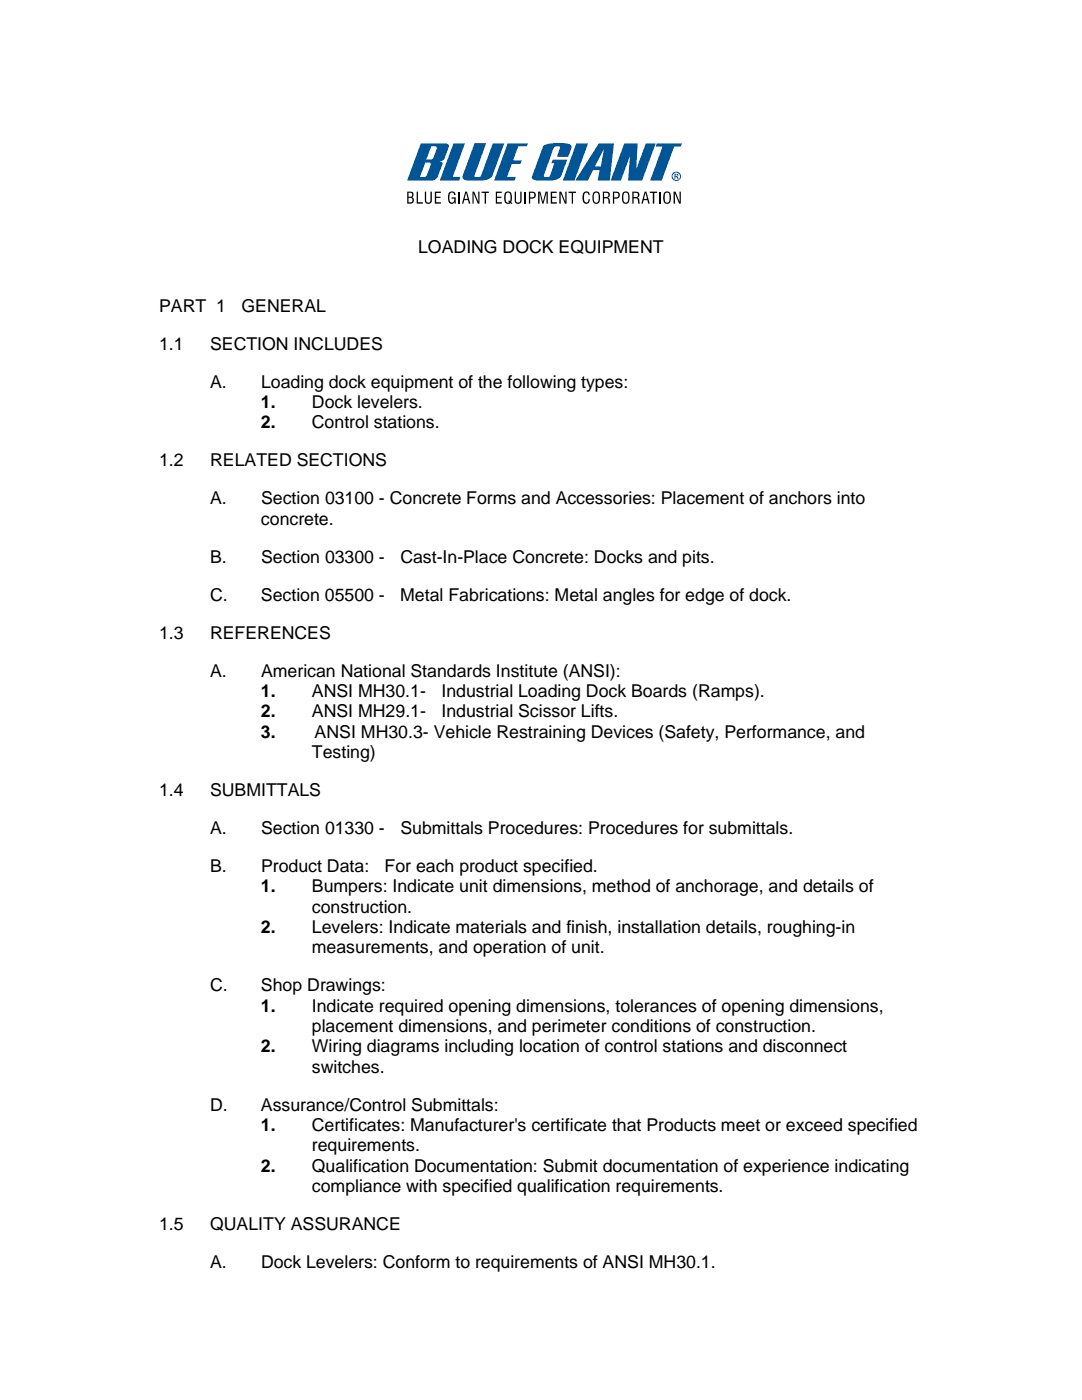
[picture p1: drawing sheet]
<svg xmlns="http://www.w3.org/2000/svg" width="216mm" height="279mm" viewBox="0 0 216 279" stroke-linecap="round" stroke-linejoin="round" font-family="sans-serif">
<defs><g id="words">
<g font-size="3.5">
<text x="83.4" y="50.6">LOADING DOCK EQUIPMENT</text>
<text x="31.7" y="62.2">PART 1</text>
<text x="48.2" y="62.2">GENERAL</text>
<text x="31.7" y="69.8">1.1</text>
<text x="41.9" y="69.8">SECTION INCLUDES</text>
<text x="41.9" y="77.4">A.</text>
<text x="52.1" y="77.4">Loading dock equipment of the following types:</text>
<text x="52.1" y="81.4">1.</text>
<text x="62.2" y="81.4">Dock levelers.</text>
<text x="52.1" y="85.5">2.</text>
<text x="62.2" y="85.5">Control stations.</text>
<text x="31.8" y="93.1">1.2</text>
<text x="41.9" y="93.1">RELATED SECTIONS</text>
<text x="41.9" y="100.7">A.</text>
<text x="52.1" y="100.7">Section 03100 - Concrete Forms and Accessories: Placement of anchors into</text>
<text x="52.1" y="104.7">concrete.</text>
<text x="41.9" y="112.3">B.</text>
<text x="52.1" y="112.3">Section 03300 -</text>
<text x="79.9" y="112.3">Cast-In-Place Concrete: Docks and pits.</text>
<text x="41.9" y="119.9">C.</text>
<text x="52.1" y="119.9">Section 05500 -</text>
<text x="79.9" y="119.9">Metal Fabrications: Metal angles for edge of dock.</text>
<text x="31.8" y="127.5">1.3</text>
<text x="41.9" y="127.5">REFERENCES</text>
<text x="41.9" y="135.1">A.</text>
<text x="52.1" y="135.1">American National Standards Institute (ANSI):</text>
<text x="52.1" y="143.2">2.</text>
<text x="52.1" y="139.1">1.</text>
<text x="62.2" y="143.2">ANSI MH29.1-</text>
<text x="62.2" y="139.1">ANSI MH30.1-</text>
<text x="88.1" y="139.1">Industrial Loading Dock Boards (Ramps).</text>
<text x="88.1" y="143.2">Industrial Scissor Lifts.</text>
<text x="52.1" y="147.2">3.</text>
<text x="62.8" y="147.2">ANSI MH30.3- Vehicle Restraining Devices (Safety, Performance, and</text>
<text x="62.2" y="151.3">Testing)</text>
<text x="31.7" y="158.9">1.4</text>
<text x="41.9" y="158.9">SUBMITTALS</text>
<text x="41.9" y="166.5">A.</text>
<text x="52.1" y="166.5">Section 01330 -</text>
<text x="79.9" y="166.5">Submittals Procedures: Procedures for submittals.</text>
<text x="41.9" y="174">B.</text>
<text x="52.1" y="178.1">1.</text>
<text x="52.1" y="174">Product Data:</text>
<text x="62.2" y="178.1">Bumpers: Indicate unit dimensions, method of anchorage, and details of</text>
<text x="76.7" y="174">For each product specified.</text>
<text x="62.2" y="182.1">construction.</text>
<text x="52.1" y="186.2">2.</text>
<text x="62.2" y="190.3">measurements, and operation of unit.</text>
<text x="62.2" y="186.2">Levelers: Indicate materials and finish, installation details, roughing-in</text>
<text x="41.9" y="197.8">C.</text>
<text x="52.1" y="197.8">Shop Drawings:</text>
<text x="52.1" y="201.9">1.</text>
<text x="62.2" y="201.9">Indicate required opening dimensions, tolerances of opening dimensions,</text>
<text x="62.2" y="206">placement dimensions, and perimeter conditions of construction.</text>
<text x="52.1" y="210">2.</text>
<text x="62.2" y="214.1">switches.</text>
<text x="62.2" y="210">Wiring diagrams including location of control stations and disconnect</text>
<text x="41.9" y="221.7">D.</text>
<text x="52.1" y="221.7">Assurance/Control Submittals:</text>
<text x="52.1" y="225.7">1.</text>
<text x="62.2" y="225.7">Certificates: Manufacturer's certificate that Products meet or exceed specified</text>
<text x="52.1" y="233.8">2.</text>
<text x="62.2" y="229.8">requirements.</text>
<text x="62.2" y="233.8">Qualification Documentation: Submit documentation of experience indicating</text>
<text x="62.2" y="237.9">compliance with specified qualification requirements.</text>
<text x="31.7" y="245.5">1.5</text>
<text x="41.9" y="245.5">QUALITY ASSURANCE</text>
<text x="41.9" y="253">A.</text>
<text x="52.1" y="253">Dock Levelers: Conform to requirements of ANSI MH30.1.</text>
</g>
</g></defs>
<g fill="#005596">
<path d="M131 28.6h5.1l-.3 .6h-1.3l-2.5 6.8h-2.3l2.5-6.8h-1.4z"/>
<path d="M124.6 28.6h2.6l-.2 5.2 1.9-5.2h1.9l-2.7 7.4h-2.8l.4-4.9-1.8 4.9h-2.1z"/>
<path d="M115 28.6h2.3l-2.7 7.4h-2.3z"/>
<path d="M108.6 29l1.1-.4h1.7a3 3 0 0 1 2.7 .6l-.7 2.1h-2.3l.6-2a.96 .96 0 0 0-1 0 .96 .96 0 0 0-.5 .9l-1.7 5a1.06 1.06 0 0 0 1.3-.2l.8-2.4h-.6l.3-.7h2.9l-1.2 3.1a2.66 2.66 0 0 1-2.3 1.1h-.9a3.6 3.6 0 0 1-2.6-.4l-.1-.4 2.3-6z"/>
<path d="M101.3 28.6h4l-.2 .6h-1.7l-1 2.8h1.7l-.2 .7h-1.8l-.9 2.6h1.7l-.2 .7h-4.1z"/>
<path d="M94.7 28.6h2.3l-2.3 6.4v.2l.2 .1h.8l.4-.4 2.2-6.3h2.3l-2.4 6.5a3.2 3.2 0 0 1-2.9 1h-1.8a.94 .94 0 0 1-1-.4 .94 .94 0 0 1 0-1.1z"/>
<path d="M90.5 28.6h2.3l-2.5 6.7h1.6l-.2 .7h-3.9z"/>
<path d="M119.5 28.6l-4.7 7.4h2.5l1-2h1.4l-.4 2h2.4l.8-7.4zM120.5 29.7l-.6 3.5h-1.2z"/>
<path d="M84 28.6l-2.8 7.4h4a2.14 2.14 0 0 0 2.1-.7l1-2.5v-.3l-.2-.2-.6-.2h.3a.81 .81 0 0 0 .9-.4l.8-2.3 .1-.4-.2-.2-.5-.2zM84.9 32.4l1 .1v.6l-.8 2-.5 .2h-.8zM86.1 29.2h.7l.4 .2-.4 1.2a1.31 1.31 0 0 1-1.7 1.2z"/>
</g>
<circle cx="134.9" cy="35.2" r=".84" fill="none" stroke="#005596" stroke-width=".2"/>
<path d="M134.6 34.7h.3a.29 .29 0 0 1 .4 .2 .29 .29 0 0 1-.2 .3l.3 .5h-.2l-.4-.4v.4h-.2zM134.8 34.9v.2h.3v-.2z" fill="#005596"/>
<g fill="#000">
<path d="M84.8 38.2h.2v1.5a.48 .48 0 0 0 .3 .7 .48 .48 0 0 0 .6-.5v-1.7h.3v1.4a.74 .74 0 0 1-.6 1.1 .74 .74 0 0 1-.8-.9zM102.7 38.2h.3v1.5a.49 .49 0 0 0 .2 .7 .49 .49 0 0 0 .6-.5v-1.7h.3v1.4a.74 .74 0 0 1-.6 1.1 .74 .74 0 0 1-.8-.9zM116.6 38.3a.67 .67 0 0 1 .7-.1 .67 .67 0 0 1 .4 .7h-.3a.47 .47 0 0 0-.5-.5 .47 .47 0 0 0-.4 .7v.7a.49 .49 0 0 0 .5 .6 .49 .49 0 0 0 .4-.6h.3a.73 .73 0 0 1-.7 .9 .73 .73 0 0 1-.8-.9l.1-1.1zM83.1 38.2h.3v2.2h1v.2h-1.3zM86.8 38.2h1.2v.3h-1v.8h.9v.2h-.9v.9h1v.2h-1.2zM89.7 38.3a.71 .71 0 0 1 .8-.1 .71 .71 0 0 1 .4 .7h-.3a.45 .45 0 0 0-.4-.5 .45 .45 0 0 0-.5 .5v.6a.59 .59 0 0 0 .1 .7 .59 .59 0 0 0 .7 .1l.2-.7h-.6v-.2h.8v1.2h-.2v-.3a.69 .69 0 0 1-.9 .3 .69 .69 0 0 1-.4-.8l.1-1.1zM94.3 38.2h.3l.9 2.1-.1-2.1h.3v2.4h-.4l-.8-2.1v2.1h-.2zM96.1 38.2h1.5v.3h-.6v2.1h-.3v-2.1h-.6zM98.9 38.2h1.2v.3h-.9v.8h.9v.2h-.9v.9h.9v.2h-1.2zM107.4 38.2h.4l.5 2.1 .6-2.1h.4v2.4h-.2v-2.2l-.6 2.2h-.3l-.5-2.2v2.2h-.3zM109.9 38.2h1.2v.3h-.9v.8h.8v.2h-.8v.9h.9v.2h-1.2zM111.6 38.2h.4l.8 2.1v-2.1h.3v2.4h-.4l-.8-2.1v2.1h-.3z"/>
<path d="M113.5 38.2h1.4v.3h-.6v2.1h-.2v-2.1h-.6zM129.7 38.2h1.4v.3h-.5v2.1h-.3v-2.1h-.6zM134.4 38.2h.4l.8 2.1v-2.1h.2v2.4h-.3l-.8-2.1v2.1h-.3z"/>
<path d="M118.5 38.3l.5-.1a.88 .88 0 0 1 .7 1.2v.4a.75 .75 0 0 1-.7 .9 .75 .75 0 0 1-.8-.9l.1-1.1zM118.7 38.5a1.79 1.79 0 0 0 .1 1.9h.3a1.66 1.66 0 0 0 0-1.9z"/>
<path d="M124.4 38.3l.5-.1a.88 .88 0 0 1 .7 1.2v.4a.75 .75 0 0 1-.7 .9 .75 .75 0 0 1-.8-.9l.1-1.1zM124.6 38.5a1.87 1.87 0 0 0 .1 1.9h.3a1.59 1.59 0 0 0 0-1.9z"/>
<path d="M132.7 38.3l.4-.1a.9 .9 0 0 1 .8 1.2v.4a.76 .76 0 0 1-.8 .9 .76 .76 0 0 1-.7-.9v-1.1zM132.8 38.5a2.35 2.35 0 0 0 0 1.8l.5 .1a1.61 1.61 0 0 0 0-1.9z"/>
<path d="M81.3 38.2h.4a.6 .6 0 0 1 .8 .4 .6 .6 0 0 1-.3 .7 .67 .67 0 0 1 .4 .8 .67 .67 0 0 1-.7 .5h-.6zM81.5 38.5v.8a.46 .46 0 0 0 .7-.2 .46 .46 0 0 0-.2-.6zM81.5 39.5v.9h.3a.5 .5 0 0 0 .5-.6 .5 .5 0 0 0-.8-.3z"/>
<path d="M92.8 38.2h.4l.7 2.4h-.3l-.2-.7h-.8l-.1 .7h-.3zM93 38.5l-.3 1.2h.6z"/>
<path d="M100.9 38.3l.5-.1a1.15 1.15 0 0 1 .7 1.6l-.1 .5 .3 .3-.2 .1-.2-.2a.78 .78 0 0 1-.9 .1 .78 .78 0 0 1-.4-.8l.1-1.1zM101.1 38.5a1.85 1.85 0 0 0 .1 1.9h.4l-.2-.2 .2-.2 .2 .2v-.2a1.62 1.62 0 0 0-.3-1.5z"/>
<path d="M105.5 38.2a.99 .99 0 0 1 1.4 .7 .81 .81 0 0 1-1.1 .7v1h-.3zM105.8 38.5v.9a.56 .56 0 0 0 .7-.1 .56 .56 0 0 0 0-.7z"/>
<path d="M120.3 38.2a1.02 1.02 0 0 1 1.4 .7 .51 .51 0 0 1-.5 .5 1.29 1.29 0 0 1 .6 1.2h-.3l-.1-.1a.68 .68 0 0 0-.1-.8 .68 .68 0 0 0-.8-.1v1h-.2zM120.5 38.5v.8h.3a.44 .44 0 0 0 .6-.4 .44 .44 0 0 0-.5-.4z"/>
<path d="M122.3 38.2a.99 .99 0 0 1 1.4 .7 .81 .81 0 0 1-1.1 .7v1h-.3zM122.6 38.5v.9h.3a.46 .46 0 0 0 .5-.4 .46 .46 0 0 0-.5-.5z"/>
<path d="M126.2 38.2a1.04 1.04 0 0 1 1.4 .7l-.1 .3-.4 .2a1.04 1.04 0 0 1 .5 1.1l.1 .1h-.3l-.1-.1a.68 .68 0 0 0-.1-.8 .68 .68 0 0 0-.8-.1v1h-.2zM126.4 38.5v.8h.3a.44 .44 0 0 0 .6-.3 .44 .44 0 0 0-.5-.5z"/>
<path d="M128.6 38.2h.4l.6 2.4h-.3l-.1-.7h-.8l-.2 .7h-.2zM128.8 38.5l-.3 1.2h.6z"/>
</g>
<path d="M91.6 38.2v2.4" fill="none" stroke="#000" stroke-width=".3"/>
<path d="M104.8 38.2v2.4M131.7 38.2v2.4" fill="none" stroke="#000" stroke-width=".28"/>
<use href="#words"/>
</svg>
